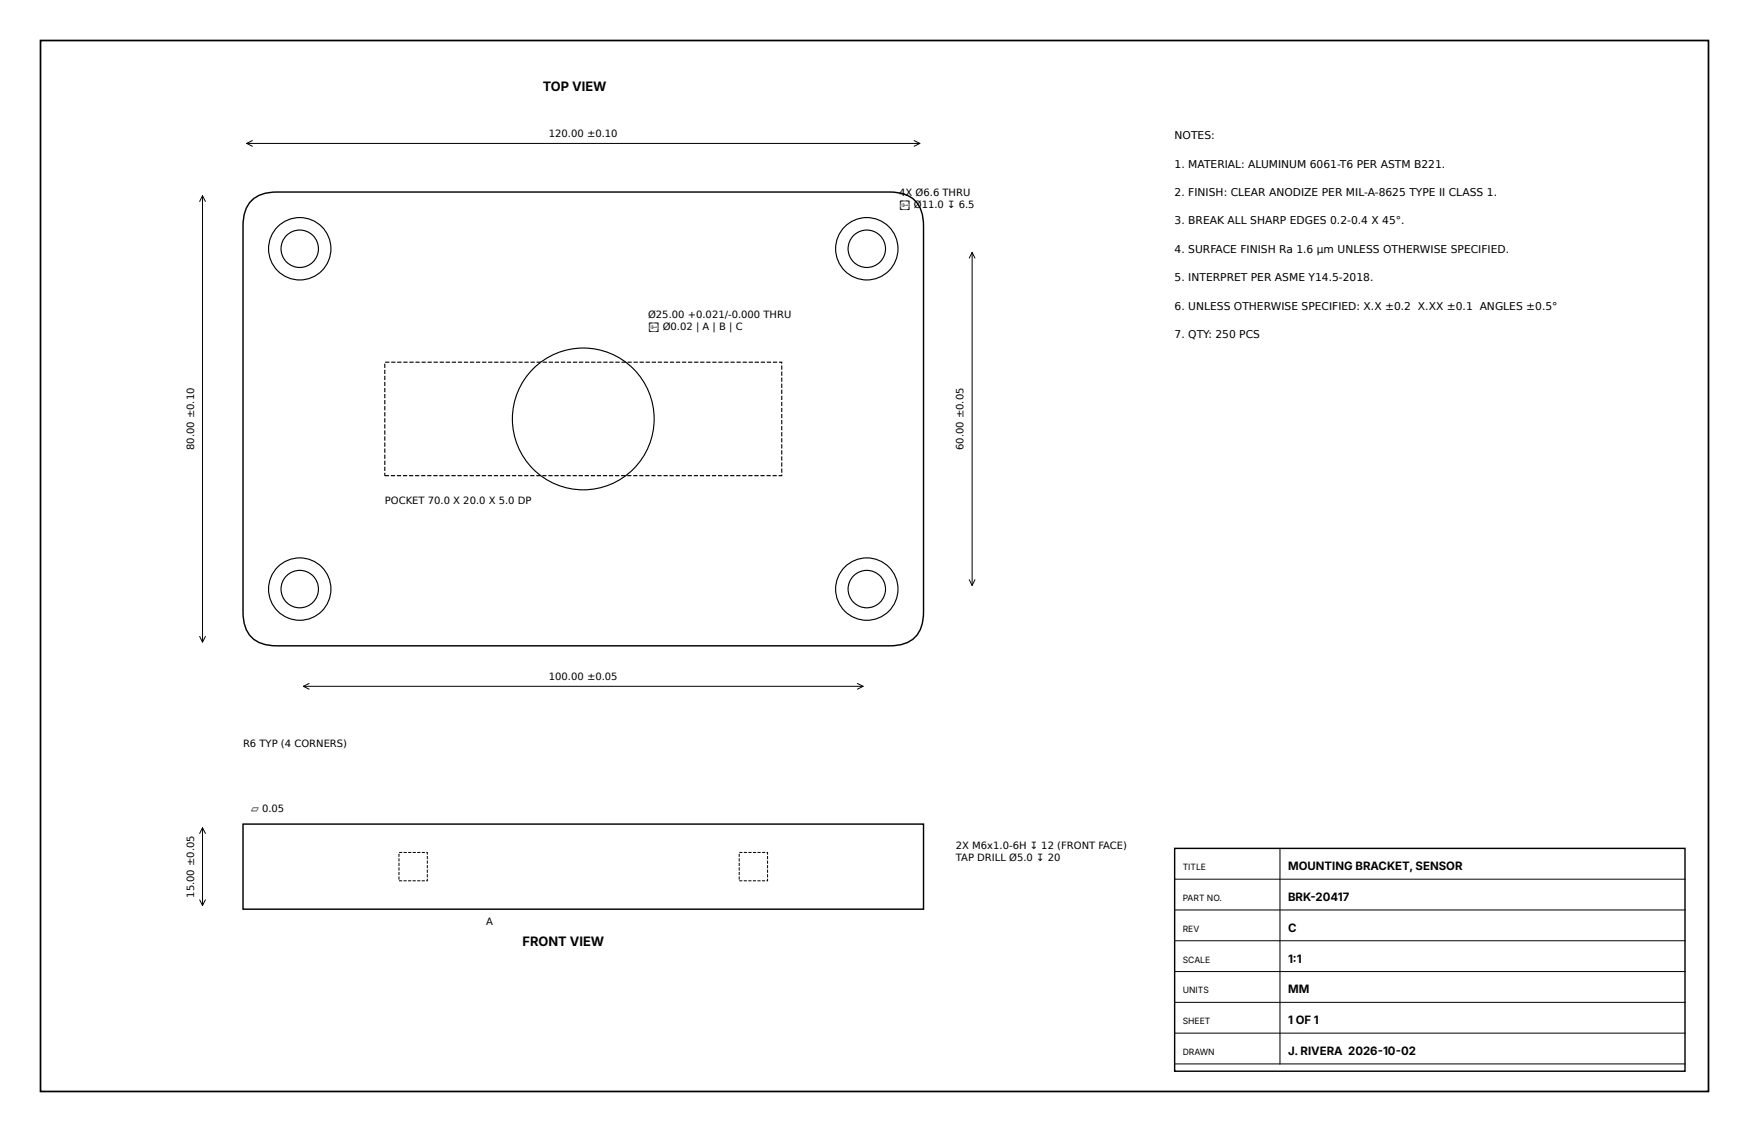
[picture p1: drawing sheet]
<svg xmlns="http://www.w3.org/2000/svg" width="432mm" height="279mm" viewBox="0 0 432 279" stroke-linecap="round" stroke-linejoin="round" font-family="sans-serif">
<defs><g id="words">
<g font-size="3.2">
<text x="134" y="22.4">TOP VIEW</text>
<text x="129" y="233.4">FRONT VIEW</text>
</g>
<g font-size="2.8">
<text x="318" y="214.8">MOUNTING BRACKET, SENSOR</text>
<text x="318" y="222.4">BRK-20417</text>
<text x="318" y="230">C</text>
<text x="318" y="237.6">1:1</text>
<text x="318" y="245.2">MM</text>
<text x="318" y="252.8">1 OF 1</text>
<text x="318" y="260.4">J. RIVERA 2026-10-02</text>
</g>
<g font-size="2.6">
<text x="290" y="34.4">NOTES:</text>
<text x="290" y="41.4">1. MATERIAL: ALUMINUM 6061-T6 PER ASTM B221.</text>
<text x="290" y="48.4">2. FINISH: CLEAR ANODIZE PER MIL-A-8625 TYPE II CLASS 1.</text>
<text x="290" y="55.4">3. BREAK ALL SHARP EDGES 0.2-0.4 X 45°.</text>
<text x="290" y="62.4">4. SURFACE FINISH Ra 1.6 µm UNLESS OTHERWISE SPECIFIED.</text>
<text x="290" y="69.4">5. INTERPRET PER ASME Y14.5-2018.</text>
<text x="290" y="76.4">6. UNLESS OTHERWISE SPECIFIED: X.X ±0.2 X.XX ±0.1 ANGLES ±0.5°</text>
<text x="290" y="83.4">7. QTY: 250 PCS</text>
</g>
<g font-size="2.5">
<text x="135.5" y="33.9">120.00 ±0.10</text>
<text x="222" y="48.4">4X Ø6.6 THRU</text>
<text x="222" y="51.4">⌴ Ø11.0 ↧ 6.5</text>
<text x="160" y="78.4">Ø25.00 +0.021/-0.000 THRU</text>
<text x="160" y="81.4">⌖ Ø0.02 | A | B | C</text>
<text x="47.9" y="111.1" transform="rotate(-90 47.9 111.1)">80.00 ±0.10</text>
<text x="237.9" y="111.1" transform="rotate(-90 237.9 111.1)">60.00 ±0.05</text>
<text x="95" y="124.4">POCKET 70.0 X 20.0 X 5.0 DP</text>
<text x="135.5" y="167.9">100.00 ±0.05</text>
<text x="60" y="184.4">R6 TYP (4 CORNERS)</text>
<text x="62" y="200.4">▱ 0.05</text>
<text x="236" y="209.4">2X M6x1.0-6H ↧ 12 (FRONT FACE)</text>
<text x="236" y="212.4">TAP DRILL Ø5.0 ↧ 20</text>
<text x="47.9" y="221.6" transform="rotate(-90 47.9 221.6)">15.00 ±0.05</text>
<text x="120" y="228.4">A</text>
</g>
<g font-size="2.1">
<text x="292" y="214.8">TITLE</text>
<text x="292" y="222.4">PART NO.</text>
<text x="292" y="230">REV</text>
<text x="292" y="237.6">SCALE</text>
<text x="292" y="245.2">UNITS</text>
<text x="292" y="252.8">SHEET</text>
<text x="292" y="260.4">DRAWN</text>
</g>
</g></defs>
<path d="M10 10h411.8v259.4h-411.8z" fill="none" stroke="#000" stroke-width=".42"/>
<path d="M62.1 49.5a8.6 8.6 0 0 1 6.3-2.1h151.2a7.4 7.4 0 0 1 7.9 4.7l.3 1.1 .2 2.6v95.2a7.4 7.4 0 0 1-4.7 7.9l-1.1 .3-2.6 .2h-151.2a7.4 7.4 0 0 1-7.9-4.7l-.4-2.4-.1-1.3v-95.2a8.6 8.6 0 0 1 2.1-6.3zM60 203.4h168v21h-168zM290 209.4h126v55h-126z" fill="none" stroke="#000" stroke-width=".35"/>
<g fill="none" stroke="#000" stroke-width=".28">
<circle cx="74" cy="61.4" r="7.7"/>
<circle cx="74" cy="61.4" r="4.6"/>
<circle cx="214" cy="61.4" r="7.7"/>
<circle cx="214" cy="61.4" r="4.6"/>
<circle cx="144" cy="103.4" r="17.5"/>
<circle cx="74" cy="145.4" r="7.7"/>
<circle cx="74" cy="145.4" r="4.6"/>
<circle cx="214" cy="145.4" r="7.7"/>
<circle cx="214" cy="145.4" r="4.6"/>
</g>
<path d="M95 89.4h98v28h-98z" fill="none" stroke="#000" stroke-width=".28" stroke-dasharray="1 .5" stroke-linecap="butt"/>
<path d="M98.5 210.4h7v7h-7zM182.5 210.4h7v7h-7z" fill="none" stroke="#000" stroke-width=".25" stroke-dasharray=".8 .3" stroke-linecap="butt"/>
<g fill="none" stroke="#000" stroke-width=".25">
<path d="M60.9 35.4h166.2M62.3 34.7l-1.4 .7 1.4 .7M225.7 34.7l1.4 .7-1.4 .7M49.3 49.7l.7-1.4 .7 1.4M50 48.3v110.2M239.3 63.7l.7-1.4 .7 1.4M240 62.3v82.2M49.3 157.1l.7 1.4 .7-1.4M239.3 143.1l.7 1.4 .7-1.4M74.9 169.4h138.2M76.3 168.7l-1.4 .7 1.4 .7M211.7 168.7l1.4 .7-1.4 .7"/>
<path d="M49.3 205.7l.7-1.4 .7 1.4M50 204.3v19.2M290 217h126M316 209.4v53.2M49.3 222.1l.7 1.4 .7-1.4M290 224.6h126M290 232.2h126M290 239.8h126M290 247.4h126M290 255h126M290 262.6h126"/>
</g>
<use href="#words"/>
</svg>
